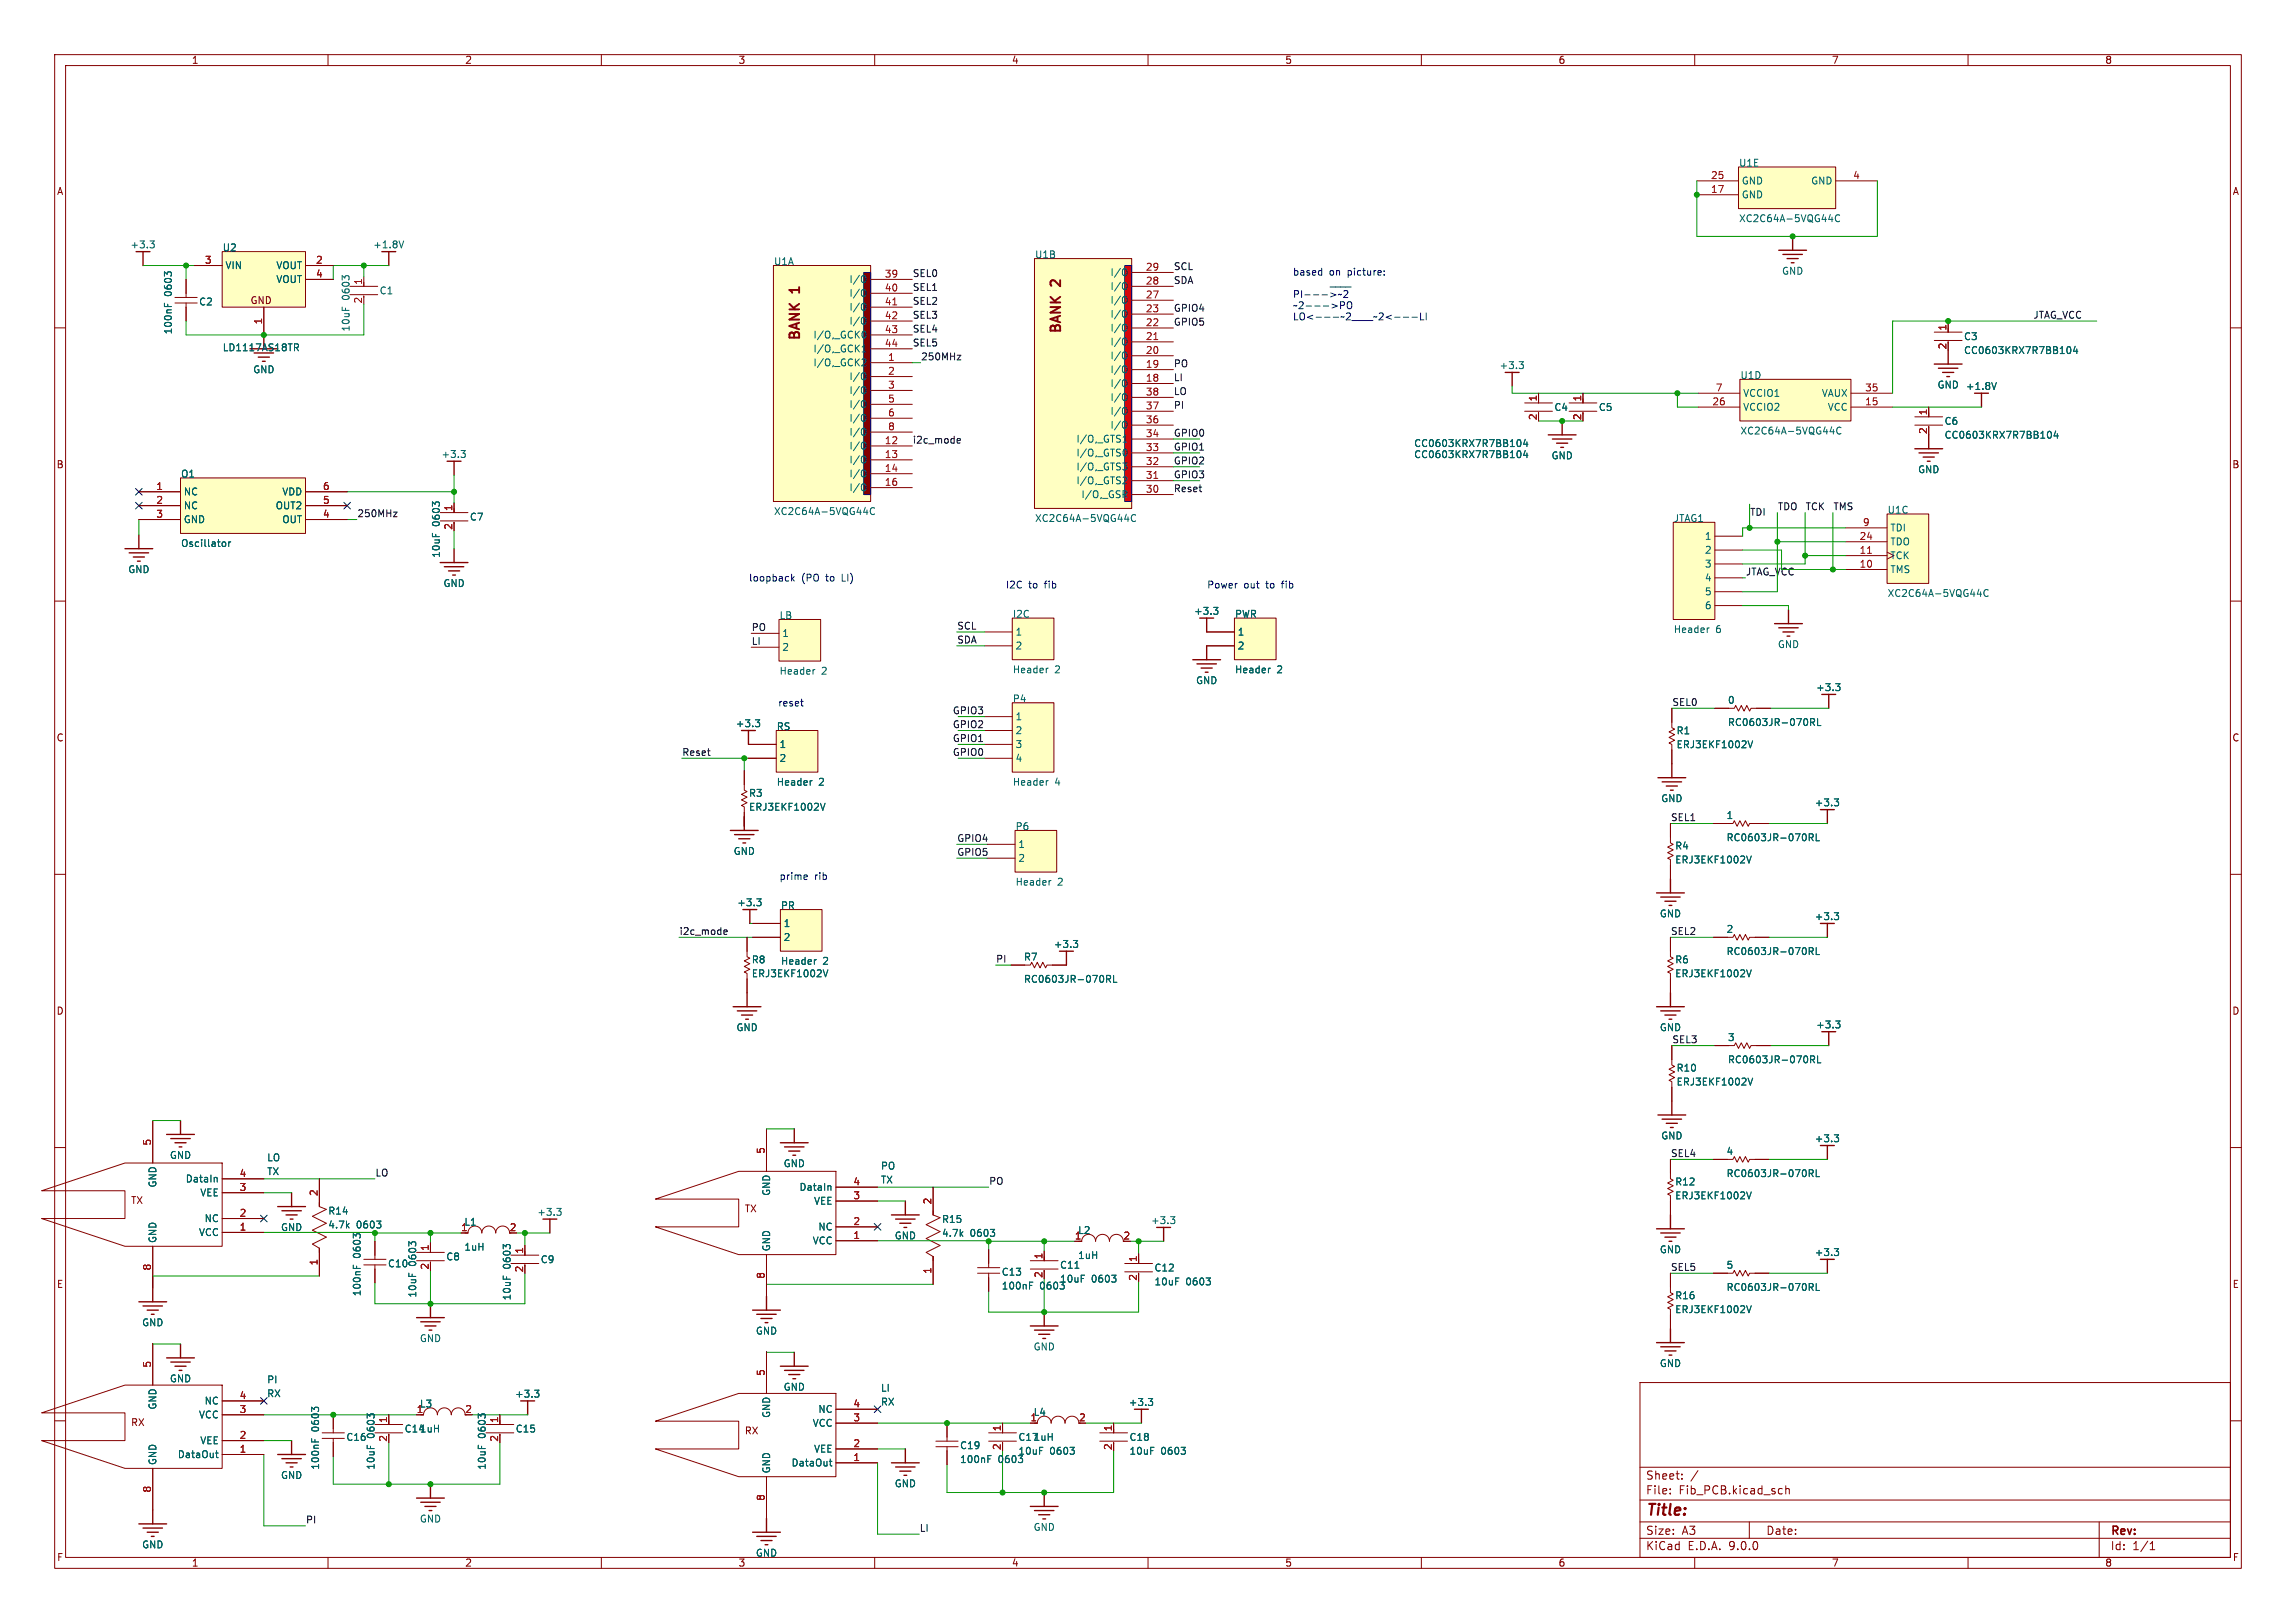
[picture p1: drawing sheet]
<svg xmlns="http://www.w3.org/2000/svg" width="420mm" height="297mm" viewBox="0 0 420 297" stroke-linecap="round" stroke-linejoin="round" font-family="sans-serif">
<defs><g id="words">
<text font-size="2.8" fill="#840000" x="301" y="277.9">Title:</text>
<g font-size="2.5" fill="#840000">
<text x="146.8" y="53.6" transform="rotate(-90 146.8 53.6)">1</text>
<text x="194.6" y="52.3" transform="rotate(-90 194.6 52.3)">2</text>
<text x="146.8" y="62.6" transform="rotate(-90 146.8 62.6)">BANK</text>
<text x="194.6" y="61.3" transform="rotate(-90 194.6 61.3)">BANK</text>
</g>
<g font-size="2.1" fill="#840000">
<text x="301" y="273.7">File:</text>
<text x="301" y="271">Sheet:</text>
<text x="307.1" y="273.7">Fib_PCB.kicad_sch</text>
<text x="301" y="281.1">Size:</text>
<text x="307.6" y="281.1">A3</text>
<text x="323" y="281.1">Date:</text>
<text x="386" y="281.3">Rev:</text>
<text x="301" y="283.9">KiCad</text>
<text x="308.7" y="283.9">E.D.A.</text>
<text x="316.3" y="283.9">9.0.0</text>
<text x="386" y="283.9">Id:</text>
<text x="390.1" y="283.9">1/1</text>
</g>
<g font-size="1.8" fill="#840000">
<text x="35" y="11.9">1</text>
<text x="85" y="11.9">2</text>
<text x="135" y="11.9">3</text>
<text x="185" y="11.9">4</text>
<text x="235" y="11.9">5</text>
<text x="285" y="11.9">6</text>
<text x="335" y="11.9">7</text>
<text x="385" y="11.9">8</text>
<text x="10.3" y="35.9">A</text>
<text x="408.3" y="35.9">A</text>
<text x="45.7" y="55.8">GND</text>
<text x="10.3" y="85.9">B</text>
<text x="408.2" y="85.9">B</text>
<text x="10.3" y="135.9">C</text>
<text x="408.2" y="135.9">C</text>
<text x="10.3" y="185.9">D</text>
<text x="408.2" y="185.9">D</text>
<text x="23.9" y="220.6">TX</text>
<text x="136.1" y="222.2">TX</text>
<text x="10.3" y="235.9">E</text>
<text x="408.3" y="235.9">E</text>
<text x="23.9" y="261.3">RX</text>
<text x="136.1" y="262.8">RX</text>
<text x="10.3" y="285.9">F</text>
<text x="35" y="286.9">1</text>
<text x="85" y="286.9">2</text>
<text x="135" y="286.9">3</text>
<text x="185" y="286.9">4</text>
<text x="235" y="286.9">5</text>
<text x="285" y="286.9">6</text>
<text x="335" y="286.9">7</text>
<text x="385" y="286.9">8</text>
<text x="408.3" y="285.9">F</text>
</g>
<g font-size="1.8" fill="#a90000">
<text x="312.9" y="32.8">25</text>
<text x="312.9" y="35.4">17</text>
<text x="338.9" y="32.8">4</text>
<text x="37.4" y="48.3">3</text>
<text x="57.7" y="48.3">2</text>
<text x="57.7" y="50.9">4</text>
<text x="66.3" y="52.2" transform="rotate(-90 66.3 52.2)">1</text>
<text x="161.8" y="50.9">39</text>
<text x="161.8" y="53.4">40</text>
<text x="209.5" y="49.6">29</text>
<text x="209.5" y="52.1">28</text>
<text x="48" y="59.5" transform="rotate(-90 48 59.5)">1</text>
<text x="66.3" y="55.6" transform="rotate(-90 66.3 55.6)">2</text>
<text x="161.8" y="56">41</text>
<text x="161.8" y="58.5">42</text>
<text x="209.5" y="54.7">27</text>
<text x="209.5" y="57.2">23</text>
<text x="209.5" y="59.8">22</text>
<text x="161.8" y="61">43</text>
<text x="161.8" y="63.6">44</text>
<text x="209.5" y="62.3">21</text>
<text x="209.5" y="64.8">20</text>
<text x="356.1" y="64" transform="rotate(-90 356.1 64)">2</text>
<text x="356.1" y="60.6" transform="rotate(-90 356.1 60.6)">1</text>
<text x="162.4" y="66.1">1</text>
<text x="162.4" y="68.7">2</text>
<text x="162.4" y="71.2">3</text>
<text x="209.5" y="67.4">19</text>
<text x="209.5" y="69.9">18</text>
<text x="313.7" y="71.7">7</text>
<text x="341.1" y="71.7">35</text>
<text x="162.4" y="73.7">5</text>
<text x="162.4" y="76.3">6</text>
<text x="209.5" y="72.5">38</text>
<text x="209.5" y="75">37</text>
<text x="209.5" y="77.5">36</text>
<text x="281.2" y="77" transform="rotate(-90 281.2 77)">2</text>
<text x="281.2" y="73.6" transform="rotate(-90 281.2 73.6)">1</text>
<text x="289.3" y="77" transform="rotate(-90 289.3 77)">2</text>
<text x="289.3" y="73.6" transform="rotate(-90 289.3 73.6)">1</text>
<text x="313.1" y="74.2">26</text>
<text x="341.1" y="74.2">15</text>
<text x="352.6" y="76.1" transform="rotate(-90 352.6 76.1)">1</text>
<text x="161.8" y="81.4">12</text>
<text x="161.8" y="83.9">13</text>
<text x="162.4" y="78.8">8</text>
<text x="209.5" y="80.1">34</text>
<text x="209.5" y="82.6">33</text>
<text x="352.6" y="79.5" transform="rotate(-90 352.6 79.5)">2</text>
<text x="28.5" y="89.7">1</text>
<text x="59" y="89.7">6</text>
<text x="161.8" y="86.4">14</text>
<text x="161.8" y="89">16</text>
<text x="209.5" y="85.2">32</text>
<text x="209.5" y="87.7">31</text>
<text x="28.5" y="92.3">2</text>
<text x="28.5" y="94.8">3</text>
<text x="59" y="92.3">5</text>
<text x="59" y="94.8">4</text>
<text x="82.8" y="93.6" transform="rotate(-90 82.8 93.6)">1</text>
<text x="209.5" y="90.2">30</text>
<text x="82.8" y="97" transform="rotate(-90 82.8 97)">2</text>
<text x="340.1" y="98.9">24</text>
<text x="340.1" y="101.4">11</text>
<text x="340.7" y="96.3">9</text>
<text x="340.1" y="104">10</text>
<text x="27.7" y="209.7" transform="rotate(-90 27.7 209.7)">5</text>
<text x="43.7" y="215.5">4</text>
<text x="140" y="211.2" transform="rotate(-90 140 211.2)">5</text>
<text x="43.7" y="218">3</text>
<text x="58.2" y="219" transform="rotate(-90 58.2 219)">2</text>
<text x="156" y="217">4</text>
<text x="156" y="219.5">3</text>
<text x="170.4" y="220.5" transform="rotate(-90 170.4 220.5)">2</text>
<text x="43.7" y="222.7">2</text>
<text x="43.7" y="225.3">1</text>
<text x="84.3" y="225.4">1</text>
<text x="93.1" y="225.4">2</text>
<text x="156" y="224.3">2</text>
<text x="156" y="226.8">1</text>
<text x="196.5" y="226.9">1</text>
<text x="205.4" y="226.9">2</text>
<text x="27.7" y="232.6" transform="rotate(-90 27.7 232.6)">8</text>
<text x="58.2" y="231.7" transform="rotate(-90 58.2 231.7)">1</text>
<text x="78.5" y="232.4" transform="rotate(-90 78.5 232.4)">2</text>
<text x="78.5" y="229" transform="rotate(-90 78.5 229)">1</text>
<text x="95.8" y="232.9" transform="rotate(-90 95.8 232.9)">2</text>
<text x="95.8" y="229.5" transform="rotate(-90 95.8 229.5)">1</text>
<text x="170.4" y="233.2" transform="rotate(-90 170.4 233.2)">1</text>
<text x="190.8" y="234" transform="rotate(-90 190.8 234)">2</text>
<text x="190.8" y="230.5" transform="rotate(-90 190.8 230.5)">1</text>
<text x="208" y="231" transform="rotate(-90 208 231)">1</text>
<text x="140" y="234.1" transform="rotate(-90 140 234.1)">8</text>
<text x="208" y="234.5" transform="rotate(-90 208 234.5)">2</text>
<text x="27.7" y="250.4" transform="rotate(-90 27.7 250.4)">5</text>
<text x="140" y="251.9" transform="rotate(-90 140 251.9)">5</text>
<text x="43.7" y="256.1">4</text>
<text x="156" y="257.6">4</text>
<text x="43.7" y="258.6">3</text>
<text x="43.7" y="263.4">2</text>
<text x="70.9" y="263.9" transform="rotate(-90 70.9 263.9)">2</text>
<text x="70.9" y="260.5" transform="rotate(-90 70.9 260.5)">1</text>
<text x="76.1" y="258.6">1</text>
<text x="85" y="258.6">2</text>
<text x="91.2" y="263.9" transform="rotate(-90 91.2 263.9)">2</text>
<text x="91.2" y="260.5" transform="rotate(-90 91.2 260.5)">1</text>
<text x="156" y="260.2">3</text>
<text x="183.1" y="262" transform="rotate(-90 183.1 262)">1</text>
<text x="188.4" y="260.2">1</text>
<text x="197.3" y="260.2">2</text>
<text x="203.5" y="262" transform="rotate(-90 203.5 262)">1</text>
<text x="43.7" y="265.9">1</text>
<text x="156" y="264.9">2</text>
<text x="156" y="267.4">1</text>
<text x="183.1" y="265.5" transform="rotate(-90 183.1 265.5)">2</text>
<text x="203.5" y="265.5" transform="rotate(-90 203.5 265.5)">2</text>
<text x="27.7" y="273.2" transform="rotate(-90 27.7 273.2)">8</text>
<text x="140" y="274.7" transform="rotate(-90 140 274.7)">8</text>
</g>
<g font-size="1.8" fill="#006464">
<text x="318" y="30.7">U1E</text>
<text x="318.5" y="34">GND</text>
<text x="331.2" y="34">GND</text>
<text x="318" y="40.9">XC2C64A-5VQG44C</text>
<text x="318.5" y="36.5">GND</text>
<text x="23.8" y="45.6">+3.3</text>
<text x="40.6" y="46.2">U2</text>
<text x="68.2" y="45.6">+1.8V</text>
<text x="189.2" y="47.5">U1B</text>
<text x="41.1" y="49.5">VIN</text>
<text x="50.5" y="49.5">VOUT</text>
<text x="50.5" y="52">VOUT</text>
<text x="141.5" y="48.7">U1A</text>
<text x="155.3" y="52">I/O</text>
<text x="203" y="50.7">I/O</text>
<text x="203" y="53.3">I/O</text>
<text x="325.9" y="50.5">GND</text>
<text x="31.6" y="54.2" transform="rotate(-90 31.6 54.2)">0603</text>
<text x="36.3" y="56.1">C2</text>
<text x="64.1" y="54.9" transform="rotate(-90 64.1 54.9)">0603</text>
<text x="69.4" y="54.1">C1</text>
<text x="155.3" y="54.5">I/O</text>
<text x="155.3" y="57.1">I/O</text>
<text x="155.3" y="59.6">I/O</text>
<text x="203" y="55.8">I/O</text>
<text x="203" y="58.3">I/O</text>
<text x="31.6" y="61.3" transform="rotate(-90 31.6 61.3)">100nF</text>
<text x="40.6" y="64.5">LD1117AS18TR</text>
<text x="64.1" y="60.8" transform="rotate(-90 64.1 60.8)">10uF</text>
<text x="148.7" y="62.2">I/O,_GCK0</text>
<text x="148.7" y="64.7">I/O,_GCK1</text>
<text x="203" y="60.9">I/O</text>
<text x="203" y="63.4">I/O</text>
<text x="203" y="66">I/O</text>
<text x="359.2" y="62.4">C3</text>
<text x="359.2" y="65">CC0603KRX7R7BB104</text>
<text x="46.2" y="68.5">GND</text>
<text x="148.7" y="67.2">I/O,_GCK2</text>
<text x="155.3" y="69.8">I/O</text>
<text x="203" y="68.5">I/O</text>
<text x="203" y="71">I/O</text>
<text x="274.2" y="67.7">+3.3</text>
<text x="318.3" y="69.6">U1D</text>
<text x="354.3" y="71.3">GND</text>
<text x="359.5" y="71.6">+1.8V</text>
<text x="155.3" y="72.3">I/O</text>
<text x="155.3" y="74.9">I/O</text>
<text x="155.3" y="77.4">I/O</text>
<text x="203" y="73.6">I/O</text>
<text x="203" y="76.1">I/O</text>
<text x="284.2" y="75.4">C4</text>
<text x="292.4" y="75.4">C5</text>
<text x="318.8" y="72.8">VCCIO1</text>
<text x="318.8" y="75.4">VCCIO2</text>
<text x="333.2" y="72.8">VAUX</text>
<text x="334.2" y="75.4">VCC</text>
<text x="355.6" y="77.9">C6</text>
<text x="80.7" y="84">+3.3</text>
<text x="155.3" y="79.9">I/O</text>
<text x="155.3" y="82.5">I/O</text>
<text x="196.8" y="81.2">I/O,_GTS1</text>
<text x="196.8" y="83.7">I/O,_GTS0</text>
<text x="203" y="78.7">I/O</text>
<text x="258.6" y="82">CC0603KRX7R7BB104</text>
<text x="318.3" y="79.7">XC2C64A-5VQG44C</text>
<text x="355.6" y="80.5">CC0603KRX7R7BB104</text>
<text x="33" y="87.6">O1</text>
<text x="155.3" y="85">I/O</text>
<text x="155.3" y="87.6">I/O</text>
<text x="196.8" y="86.3">I/O,_GTS3</text>
<text x="196.8" y="88.8">I/O,_GTS2</text>
<text x="258.6" y="84">CC0603KRX7R7BB104</text>
<text x="283.7" y="84.3">GND</text>
<text x="350.8" y="86.8">GND</text>
<text x="33.5" y="90.9">NC</text>
<text x="33.5" y="93.4">NC</text>
<text x="33.5" y="95.9">GND</text>
<text x="50.3" y="93.4">OUT2</text>
<text x="51.5" y="90.9">VDD</text>
<text x="51.5" y="95.9">OUT</text>
<text x="85.9" y="95.5">C7</text>
<text x="141.5" y="94.4">XC2C64A-5VQG44C</text>
<text x="155.3" y="90.1">I/O</text>
<text x="189.2" y="95.7">XC2C64A-5VQG44C</text>
<text x="197.7" y="91.4">I/O,_GSR</text>
<text x="306.1" y="95.7">JTAG1</text>
<text x="345.2" y="94.2">U1C</text>
<text x="33" y="100.3">Oscillator</text>
<text x="80.7" y="96.3" transform="rotate(-90 80.7 96.3)">0603</text>
<text x="311.8" y="99">1</text>
<text x="311.8" y="101.5">2</text>
<text x="345.7" y="97.5">TDI</text>
<text x="345.7" y="100">TDO</text>
<text x="23.4" y="105.1">GND</text>
<text x="80.7" y="102.2" transform="rotate(-90 80.7 102.2)">10uF</text>
<text x="81" y="107.6">GND</text>
<text x="311.8" y="104.1">3</text>
<text x="311.8" y="106.6">4</text>
<text x="345.7" y="102.5">TCK</text>
<text x="345.7" y="105.1">TMS</text>
<text x="142.5" y="113.5">LB</text>
<text x="185.2" y="113.2">I2C</text>
<text x="218.3" y="112.7">+3.3</text>
<text x="225.8" y="113.2">PWR</text>
<text x="311.8" y="109.1">5</text>
<text x="311.8" y="111.7">6</text>
<text x="345.2" y="109.4">XC2C64A-5VQG44C</text>
<text x="143" y="116.8">1</text>
<text x="143" y="119.3">2</text>
<text x="185.7" y="116.5">1</text>
<text x="185.7" y="119">2</text>
<text x="226.3" y="116.5">1</text>
<text x="226.3" y="119">2</text>
<text x="306.1" y="116">Header</text>
<text x="313.8" y="116">6</text>
<text x="325.1" y="118.8">GND</text>
<text x="142.5" y="123.7">Header</text>
<text x="150.3" y="123.7">2</text>
<text x="185.2" y="123.4">Header</text>
<text x="192.9" y="123.4">2</text>
<text x="218.7" y="125.4">GND</text>
<text x="225.8" y="123.4">Header</text>
<text x="233.6" y="123.4">2</text>
<text x="185.2" y="128.7">P4</text>
<text x="316" y="129">0</text>
<text x="332.1" y="126.7">+3.3</text>
<text x="134.5" y="133.3">+3.3</text>
<text x="142" y="133.8">RS</text>
<text x="142.5" y="137.1">1</text>
<text x="185.7" y="132">1</text>
<text x="185.7" y="134.5">2</text>
<text x="185.7" y="137.1">3</text>
<text x="306.6" y="134.6">R1</text>
<text x="306.6" y="137.1">ERJ3EKF1002V</text>
<text x="316" y="133.1">RC0603JR-070RL</text>
<text x="142" y="144">Header</text>
<text x="142.5" y="139.6">2</text>
<text x="149.8" y="144">2</text>
<text x="185.2" y="144">Header</text>
<text x="185.7" y="139.6">4</text>
<text x="192.9" y="144">4</text>
<text x="136.9" y="146">R3</text>
<text x="136.9" y="148.6">ERJ3EKF1002V</text>
<text x="303.8" y="147">GND</text>
<text x="331.9" y="147.8">+3.3</text>
<text x="185.7" y="152.1">P6</text>
<text x="186.2" y="155.4">1</text>
<text x="306.3" y="155.7">R4</text>
<text x="315.7" y="150.1">1</text>
<text x="315.7" y="154.1">RC0603JR-070RL</text>
<text x="134.1" y="156.6">GND</text>
<text x="186.2" y="157.9">2</text>
<text x="306.3" y="158.2">ERJ3EKF1002V</text>
<text x="134.8" y="166">+3.3</text>
<text x="142.8" y="166.6">PR</text>
<text x="185.7" y="162.3">Header</text>
<text x="193.4" y="162.3">2</text>
<text x="143.3" y="169.8">1</text>
<text x="143.3" y="172.4">2</text>
<text x="192.7" y="173.7">+3.3</text>
<text x="303.5" y="168.1">GND</text>
<text x="315.7" y="170.9">2</text>
<text x="331.9" y="168.6">+3.3</text>
<text x="137.4" y="176.5">R8</text>
<text x="137.4" y="179">ERJ3EKF1002V</text>
<text x="142.8" y="176.7">Header</text>
<text x="150.5" y="176.7">2</text>
<text x="187.2" y="176">R7</text>
<text x="306.3" y="176.5">R6</text>
<text x="306.3" y="179">ERJ3EKF1002V</text>
<text x="315.7" y="175">RC0603JR-070RL</text>
<text x="187.2" y="180">RC0603JR-070RL</text>
<text x="134.6" y="188.9">GND</text>
<text x="303.5" y="188.9">GND</text>
<text x="316" y="190.7">3</text>
<text x="332.1" y="188.4">+3.3</text>
<text x="306.6" y="196.3">R10</text>
<text x="316" y="194.8">RC0603JR-070RL</text>
<text x="306.6" y="198.8">ERJ3EKF1002V</text>
<text x="303.8" y="208.7">GND</text>
<text x="331.9" y="209.2">+3.3</text>
<text x="31" y="212.3">GND</text>
<text x="48.8" y="215.3">TX</text>
<text x="48.8" y="212.7">LO</text>
<text x="143.3" y="213.8">GND</text>
<text x="161" y="214.2">PO</text>
<text x="315.7" y="211.5">4</text>
<text x="315.7" y="215.6">RC0603JR-070RL</text>
<text x="28.8" y="217.4" transform="rotate(-90 28.8 217.4)">GND</text>
<text x="33.9" y="216.6">DataIn</text>
<text x="36.5" y="219.1">VEE</text>
<text x="141.1" y="218.9" transform="rotate(-90 141.1 218.9)">GND</text>
<text x="146.1" y="218.1">DataIn</text>
<text x="148.8" y="220.6">VEE</text>
<text x="161" y="216.8">TX</text>
<text x="306.3" y="219.7">ERJ3EKF1002V</text>
<text x="306.3" y="217.1">R12</text>
<text x="28.8" y="227.6" transform="rotate(-90 28.8 227.6)">GND</text>
<text x="36.3" y="226.4">VCC</text>
<text x="37.3" y="223.8">NC</text>
<text x="51.3" y="225.5">GND</text>
<text x="60" y="225">4.7k</text>
<text x="60" y="222.5">R14</text>
<text x="65.2" y="225">0603</text>
<text x="84.8" y="224.5">L1</text>
<text x="98.2" y="222.7">+3.3</text>
<text x="148.6" y="227.9">VCC</text>
<text x="149.6" y="225.4">NC</text>
<text x="163.6" y="227">GND</text>
<text x="172.2" y="226.5">4.7k</text>
<text x="172.2" y="224">R15</text>
<text x="177.4" y="226.5">0603</text>
<text x="197.1" y="226">L2</text>
<text x="210.5" y="224.2">+3.3</text>
<text x="66.2" y="230.3" transform="rotate(-90 66.2 230.3)">0603</text>
<text x="70.9" y="232.1">C10</text>
<text x="76.3" y="231.7" transform="rotate(-90 76.3 231.7)">0603</text>
<text x="81.5" y="230.8">C8</text>
<text x="84.8" y="229.1">1uH</text>
<text x="93.6" y="232.2" transform="rotate(-90 93.6 232.2)">0603</text>
<text x="98.8" y="231.4">C9</text>
<text x="141.1" y="229.1" transform="rotate(-90 141.1 229.1)">GND</text>
<text x="183.1" y="233.6">C13</text>
<text x="193.8" y="232.4">C11</text>
<text x="197.1" y="230.6">1uH</text>
<text x="211.1" y="232.9">C12</text>
<text x="303.5" y="229.5">GND</text>
<text x="315.7" y="232.4">5</text>
<text x="331.9" y="230">+3.3</text>
<text x="66.2" y="237.3" transform="rotate(-90 66.2 237.3)">100nF</text>
<text x="76.3" y="237.6" transform="rotate(-90 76.3 237.6)">10uF</text>
<text x="93.6" y="238.1" transform="rotate(-90 93.6 238.1)">10uF</text>
<text x="183.1" y="236.2">100nF</text>
<text x="190.2" y="236.2">0603</text>
<text x="193.8" y="234.9">10uF</text>
<text x="199.6" y="234.9">0603</text>
<text x="211.1" y="235.4">10uF</text>
<text x="216.9" y="235.4">0603</text>
<text x="306.3" y="238">R16</text>
<text x="315.7" y="236.4">RC0603JR-070RL</text>
<text x="25.9" y="242.9">GND</text>
<text x="76.7" y="245.8">GND</text>
<text x="138.2" y="244.4">GND</text>
<text x="306.3" y="240.5">ERJ3EKF1002V</text>
<text x="189" y="247.3">GND</text>
<text x="303.5" y="250.4">GND</text>
<text x="31" y="253.2">GND</text>
<text x="37.3" y="257.2">NC</text>
<text x="48.8" y="255.9">RX</text>
<text x="48.8" y="253.4">PI</text>
<text x="76.7" y="257.8">L3</text>
<text x="94.1" y="256">+3.3</text>
<text x="143.3" y="254.7">GND</text>
<text x="161" y="254.9">LI</text>
<text x="161" y="257.4">RX</text>
<text x="206.4" y="257.5">+3.3</text>
<text x="28.8" y="258" transform="rotate(-90 28.8 258)">GND</text>
<text x="36.3" y="259.8">VCC</text>
<text x="58.6" y="262" transform="rotate(-90 58.6 262)">0603</text>
<text x="63.3" y="263.9">C16</text>
<text x="68.7" y="263.2" transform="rotate(-90 68.7 263.2)">0603</text>
<text x="73.9" y="262.3">C141uH</text>
<text x="89" y="263.2" transform="rotate(-90 89 263.2)">0603</text>
<text x="94.2" y="262.3">C15</text>
<text x="141.1" y="259.6" transform="rotate(-90 141.1 259.6)">GND</text>
<text x="148.6" y="261.3">VCC</text>
<text x="149.6" y="258.7">NC</text>
<text x="186.2" y="263.9">C171uH</text>
<text x="189" y="259.3">L4</text>
<text x="206.5" y="263.9">C18</text>
<text x="28.8" y="268.2" transform="rotate(-90 28.8 268.2)">GND</text>
<text x="32.4" y="267">DataOut</text>
<text x="36.5" y="264.5">VEE</text>
<text x="58.6" y="269.1" transform="rotate(-90 58.6 269.1)">100nF</text>
<text x="68.7" y="269.1" transform="rotate(-90 68.7 269.1)">10uF</text>
<text x="89" y="269.1" transform="rotate(-90 89 269.1)">10uF</text>
<text x="141.1" y="269.7" transform="rotate(-90 141.1 269.7)">GND</text>
<text x="144.7" y="268.6">DataOut</text>
<text x="148.8" y="266">VEE</text>
<text x="175.5" y="267.9">100nF</text>
<text x="175.5" y="265.4">C19</text>
<text x="182.6" y="267.9">0603</text>
<text x="186.2" y="266.4">10uF</text>
<text x="192" y="266.4">0603</text>
<text x="206.5" y="266.4">10uF</text>
<text x="212.3" y="266.4">0603</text>
<text x="51.3" y="270.8">GND</text>
<text x="163.6" y="272.4">GND</text>
<text x="76.7" y="278.8">GND</text>
<text x="189" y="280.3">GND</text>
<text x="25.9" y="283.5">GND</text>
<text x="138.2" y="285.1">GND</text>
</g>
<g font-size="1.8" fill="#0f0f0f">
<text x="166.9" y="53.3">SEL1</text>
<text x="166.9" y="50.8">SEL0</text>
<text x="214.6" y="49.5">SCL</text>
<text x="214.6" y="52.1">SDA</text>
<text x="166.9" y="58.4">SEL3</text>
<text x="166.9" y="55.9">SEL2</text>
<text x="214.6" y="59.7">GPIO5</text>
<text x="214.6" y="57.1">GPIO4</text>
<text x="371.9" y="58.4">JTAG_VCC</text>
<text x="166.9" y="63.5">SEL5</text>
<text x="166.9" y="60.9">SEL4</text>
<text x="168.4" y="66">250MHz</text>
<text x="214.6" y="67.3">PO</text>
<text x="214.6" y="69.8">LI</text>
<text x="214.6" y="74.9">PI</text>
<text x="214.6" y="72.4">LO</text>
<text x="166.9" y="81.3">i2c_mode</text>
<text x="214.6" y="82.5">GPIO1</text>
<text x="214.6" y="80">GPIO0</text>
<text x="214.6" y="87.6">GPIO3</text>
<text x="214.6" y="85.1">GPIO2</text>
<text x="65.3" y="94.7">250MHz</text>
<text x="214.6" y="90.2">Reset</text>
<text x="320" y="94.5">TDI</text>
<text x="325.1" y="93.5">TDO</text>
<text x="330.2" y="93.5">TCK</text>
<text x="335.3" y="93.5">TMS</text>
<text x="137.4" y="115.6">PO</text>
<text x="137.4" y="118.1">LI</text>
<text x="175" y="117.8">SDA</text>
<text x="175" y="115.3">SCL</text>
<text x="174.2" y="130.8">GPIO3</text>
<text x="305.8" y="129.3">SEL0</text>
<text x="174.2" y="133.3">GPIO2</text>
<text x="174.2" y="135.9">GPIO1</text>
<text x="124.7" y="138.4">Reset</text>
<text x="174.2" y="138.4">GPIO0</text>
<text x="175" y="154.2">GPIO4</text>
<text x="305.6" y="150.3">SEL1</text>
<text x="175" y="156.7">GPIO5</text>
<text x="124.2" y="171.2">i2c_mode</text>
<text x="305.6" y="171.2">SEL2</text>
<text x="182.1" y="176.3">PI</text>
<text x="305.8" y="191">SEL3</text>
<text x="68.6" y="215.4">LO</text>
<text x="305.6" y="211.8">SEL4</text>
<text x="180.8" y="216.9">PO</text>
<text x="305.6" y="232.6">SEL5</text>
<text x="55.9" y="278.9">PI</text>
<text x="168.1" y="280.4">LI</text>
</g>
<g font-size="1.8" fill="#0000c2">
<text x="236.4" y="50.8">based</text>
<text x="243.1" y="50.8">on</text>
<text x="244.6" y="52.8">____</text>
<text x="246.6" y="50.8">picture:</text>
<text x="236.4" y="54.9">PI---&gt;~2</text>
<text x="236.4" y="56.9">~2---&gt;PO</text>
<text x="236.4" y="58.9">LO&lt;---~2____~2&lt;---LI</text>
<text x="136.9" y="106.5">loopback</text>
<text x="146.6" y="106.5">(PO</text>
<text x="151.2" y="106.5">to</text>
<text x="154.3" y="106.5">LI)</text>
<text x="183.9" y="107.8">I2C</text>
<text x="188.2" y="107.8">to</text>
<text x="191.2" y="107.8">fib</text>
<text x="220.7" y="107.8">Power</text>
<text x="227.5" y="107.8">out</text>
<text x="231.7" y="107.8">to</text>
<text x="234.8" y="107.8">fib</text>
<text x="142.2" y="129.4">reset</text>
<text x="142.5" y="161.1">prime</text>
<text x="149" y="161.1">rib</text>
</g>
<text font-size="1.8" fill="#009600" x="319.3" y="105.4">JTAG_VCC</text>
</g></defs>
<g fill="none" stroke="#840000" stroke-width=".18">
<path d="M10 10h400v277h-400zM12 12h396v273h-396zM60 10v2M110 10v2M160 10v2M210 10v2M260 10v2M310 10v2M360 10v2M10 60h2M408 60h2M10 110h2"/>
<path d="M408 110h2M10 160h2M408 160h2M10 210h2M408 210h2M300 253h108v32h-108zM10 260h2M300 278.5h108M300 274.5h108M300 268.5h108M305.5 273.2v.2M305.5 272.5v.1"/>
<path d="M307.7 270.5v.2M307.7 269.8v.1M310.6 269.1l-1.3 1.9M320 278.5v3M325.9 272.4l.1 .1M326 273.3l-.1 .1M326.7 271.9v1.5M326.7 272.5l.2-.1 .3 .1 .1 .9M384 278.5v6.5M408 260h2M60 285v2M110 285v2"/>
<path d="M160 285v2M210 285v2M260 285v2M300 281.5h108M310 285v2M360 285v2M393.3 283.6h.9M393.3 282.5l.4-.4v1.5"/>
</g>
<path d="M235.5 48.1h25.9v11.9h-25.9z" fill="#fff"/>
<path d="M26.2 46.1v2.5M334.5 188.8v2.5" fill="none" stroke="#840000" stroke-width=".25"/>
<path d="M27.4 44.1h.8l-.4 .5 .4 .1v.4l-.2 .3h-.4M30.1 55.5v.6M30.6 50.2l-.5-.5v.8M30.7 55.7v.4M30.7 49.8h.5M335.8 186.8h.8l-.4 .5 .3 .1 .1 .5-.3 .2h-.3M195.7 264.9h.8l-.4 .4M196.5 265.5v.5" fill="none" stroke="#006464" stroke-width=".18"/>
<path d="M32 54.4h4.1M32 55.4h4.1M34 51.1v3.3M34 55.4v3.4M180.8 262.2h5.1M180.8 263.7h5.1M183.4 260.4v1.8" fill="none" stroke="#840000" stroke-width=".18"/>
<path d="M306.1 95.6h7.6v17.8h-7.6z" fill="#ffffc2"/>
<path d="M306.1 95.6h7.6v17.8h-7.6z" fill="none" stroke="#800000" stroke-width=".18"/>
<path d="M313.7 98.1h5.1M313.7 100.7h5.1M313.7 103.2h5.1M313.7 105.7h5.1M313.7 108.3h5.1M313.7 110.8h5.1" fill="none" stroke="#840000" stroke-width=".18"/>
<path d="M312.7 114.9l-.3 .1" fill="none" stroke="#006464" stroke-width=".18"/>
<path d="M40.6 46.1h15.3v10.1h-15.3z" fill="#ffffc2"/>
<path d="M40.6 46.1h15.3v10.1h-15.3z" fill="none" stroke="#800000" stroke-width=".18"/>
<path d="M35.6 48.6h5M48.3 56.2v5.1M55.9 48.6h5.1M55.9 51.1h5.1" fill="none" stroke="#840000" stroke-width=".18"/>
<path d="M53.9 62.9h.5l.2 .3-.1 .3-.6 .1M54.2 63.6l.4 .6M84.3 82.4h.8l-.4 .5 .4 .1v.5l-.2 .2h-.4" fill="none" stroke="#006464" stroke-width=".18"/>
<path d="M25.4 97.9v2.5M83.1 84.4v2.5M22.9 100.4h5M23.6 101.2h3.6M24.4 101.9h2M25.1 102.7h.6M324.6 114.1h5.1M325.4 114.9h3.5M326.1 115.6h2.1M326.9 116.4h.5M327.2 111.6v2.5" fill="none" stroke="#840000" stroke-width=".25"/>
<path d="M33 87.5h22.9v10.1h-22.9z" fill="#ffffc2"/>
<path d="M33 87.5h22.9v10.1h-22.9z" fill="none" stroke="#800000" stroke-width=".18"/>
<path d="M64 52.4h5.1M64 53.9h5.1M66.5 50.6v1.8M350.3 76.3h5M350.3 77.8h5M352.8 74.5v1.8M25.4 90h7.6M25.4 92.5h7.6M25.4 95.1h7.6M55.9 90h7.6M55.9 92.5h7.6M55.9 95.1h7.6" fill="none" stroke="#840000" stroke-width=".18"/>
<path d="M63.1 50.9l-.5-.4v.7M63.2 50.5h.5M73.8 44.1l-.4 1.3M365.2 70l-.4 1.3M374.8 78.9a.68 .68 0 0 1 .5 .7 .68 .68 0 0 1-.5 .6M376 78.9l-.3 .9h.8M376.3 79.3v.9M40.9 99.2h.3l.1 .2-.1 .5-.3 .1M41.8 99.2v.8M42.2 99.2l-.4 .2" fill="none" stroke="#006464" stroke-width=".18"/>
<g fill="none" stroke="#840000" stroke-width=".25">
<path d="M71.1 46.1v2.5M45.7 63.8h5.1M46.5 64.6h3.5M47.2 65.4h2.1M48 66.1h.5M48.3 61.3v2.5M352.8 79.6v2.5M353.8 66.6h5.1M354.6 67.4h3.5M355.3 68.1h2.1M356.1 68.9h.5M356.4 64.1v2.5"/>
<path d="M362.5 72v2.5M350.3 82.1h5M351 82.9h3.6M351.8 83.6h2M352.6 84.4h.5"/>
</g>
<path d="M318.3 69.4h20.3v7.6h-20.3z" fill="#ffffc2"/>
<path d="M318.3 69.4h20.3v7.6h-20.3z" fill="none" stroke="#800000" stroke-width=".18"/>
<path d="M310.6 72h7.7M310.6 74.5h7.7M338.6 72h7.6M338.6 74.5h7.6M80.5 93.8h5.1M80.5 95.3h5.1M83.1 92v1.8" fill="none" stroke="#840000" stroke-width=".18"/>
<path d="M334.8 79h.7M336.8 78.3a.6 .6 0 0 0-.9 .4 .6 .6 0 0 0 .6 .7l.3-.1M79.6 92.3l-.5-.4v.7M79.7 91.9h.6" fill="none" stroke="#006464" stroke-width=".18"/>
<path d="M80.5 102.9h5.1M81.3 103.7h3.5M82 104.5h2.1M82.8 105.2h.5M83.1 100.4v2.5M53.3 218.3v2.5M50.8 220.8h5.1M51.6 221.6h3.5M52.3 222.3h2.1M53.1 223.1h.5" fill="none" stroke="#840000" stroke-width=".25"/>
<path d="M318 30.6h17.8v7.6h-17.8z" fill="#ffffc2"/>
<path d="M318 30.6h17.8v7.6h-17.8z" fill="none" stroke="#800000" stroke-width=".18"/>
<path d="M310.4 33.1h7.6M310.4 35.6h7.6M335.8 33.1h7.6M356.4 59v1.8M353.8 60.8h5.1M353.8 62.3h5.1M58.4 215.7v5.1l1.3 .5-2.6 1.3 2.6 1.3-2.6 1.2 2.6 1.3-2.6 1.3 1.3 .7v5.1M61 258.9v3.3M58.9 262.2h4.1M58.9 263.2h4.1M61 263.2v3.3" fill="none" stroke="#840000" stroke-width=".18"/>
<path d="M336.5 39.4a.6 .6 0 0 0-.8 .4 .6 .6 0 0 0 .6 .8l.2-.2M334.5 40.1h.8M378.4 63.4a.68 .68 0 0 1 .4 .7 .68 .68 0 0 1-.4 .6M379.6 63.4l-.3 .9h.8M379.9 63.9v.8M68.9 223.5h.8l-.5 .4M69.6 224.1v.5M57.5 257.9l-.5-.4v.8M57.6 257.6h.6M57 263.3v.6M57.6 263.4v.5" fill="none" stroke="#006464" stroke-width=".18"/>
<g fill="none" stroke="#840000" stroke-width=".25">
<path d="M30.5 207.6h5.1M31.2 208.4h3.6M32 209.1h2M32.8 209.9h.5M33 205.1v2.5M50.8 266.2h5.1M51.6 266.9h3.5M52.3 267.7h2.1M53.1 268.5h.5M53.3 263.6v2.6M76.2 274.1h5.1M77 274.9h3.5"/>
<path d="M77.7 275.7h2.1M78.5 276.4h.5M78.7 271.6v2.5"/>
</g>
<path d="M22.9 258.5h2.5v7.7h-2.5z" fill="#fff"/>
<g fill="none" stroke="#840000" stroke-width=".18">
<path d="M278.9 73.7h5.1M278.9 75.3h5.1M281.4 72v1.7M287 73.7h5.1M287 75.3h5.1M289.6 72v1.7M7.6 258.5l15.3-5h17.7v15.2h-17.7l-15.3-5.1h15.3v-5.1zM27.9 245.8v7.7M40.6 256.4h7.7M40.6 258.9h7.7M27.9 268.7v7.6M40.6 263.6h7.7"/>
<path d="M40.6 266.2h7.7"/>
</g>
<path d="M277.9 66.2h.8l-.5 .5 .4 .1 .1 .4-.3 .3h-.3M277.8 82.5a.68 .68 0 0 1 .4 .6 .68 .68 0 0 1-.4 .7M277.8 80.4a.68 .68 0 0 1 .4 .7 .68 .68 0 0 1-.4 .6M279 82.4l-.3 .9h.8M279 80.4l-.3 .9h.8M279.3 80.9v.8M279.3 82.9v.9M39.4 265.9h.5M39.6 265.5v1.1l.3 .1" fill="none" stroke="#006464" stroke-width=".18"/>
<g fill="none" stroke="#840000" stroke-width=".25">
<path d="M276.6 68.1v2.6M283.2 79.6h5.1M285.7 77v2.6M284 80.3h3.5M284.7 81.1h2.1M285.5 81.9h.5M30.5 248.5h5.1M31.2 249.3h3.6M32 250h2M32.8 250.8h.5M33 245.9v2.6M25.4 278.9h5.1"/>
<path d="M26.2 279.6h3.5M27.9 276.3v2.6M26.9 280.4h2.1M27.7 281.2h.5"/>
</g>
<path d="M22.9 217.9h2.5v5.1h-2.5z" fill="#fff"/>
<path d="M7.6 217.9l15.3-5.1h17.7v15.3h-17.7l-15.3-5.1h15.3v-5.1zM27.9 205.2v7.6M40.6 215.7h7.7M40.6 218.3h7.7M27.9 228.1v7.6M40.6 223h7.7M40.6 225.5h7.7" fill="none" stroke="#840000" stroke-width=".18"/>
<path d="M39.5 215.5l.2 .1v.7" fill="none" stroke="#006464" stroke-width=".18"/>
<path d="M325.4 45.8h5.1M326.1 46.6h3.6M326.9 47.3h2M327.7 48.1h.5M327.9 43.3v2.5M25.4 238.2h5.1M26.2 239h3.5M26.9 239.8h2.1M27.9 235.7v2.5M27.7 240.5h.5" fill="none" stroke="#840000" stroke-width=".25"/>
<path d="M141.5 48.6h17.8v43.2h-17.8z" fill="#ffffc2"/>
<path d="M158 49.9h1.3v40.6h-1.3z" fill="#800000"/>
<path d="M141.5 48.6h17.8v43.2h-17.8z" fill="none" stroke="#800000" stroke-width=".18"/>
<path d="M158 49.9h1.3v40.6h-1.3z" fill="none" stroke="#000080" stroke-width=".18"/>
<g fill="none" stroke="#840000" stroke-width=".18">
<path d="M159.3 51.1h7.6M159.3 53.7h7.6M159.3 56.2h7.6M159.3 58.8h7.6M159.3 61.3h7.6M159.3 63.8h7.6M159.3 66.4h7.6M159.3 68.9h7.6M159.3 71.5h7.6M159.3 74h7.6M159.3 76.5h7.6M159.3 79.1h7.6"/>
<path d="M159.3 81.6h7.6M159.3 84.2h7.6M159.3 86.7h7.6M159.3 89.2h7.6M313.4 171.5h3.6l.2-.5 .6 1 .5-1 .5 1 .5-1 .5 1 .2-.5h3.6M313.7 191.3h3.5l.3-.5 .5 1 .5-1 .5 1 .5-1 .5 1 .3-.5h3.5"/>
</g>
<g fill="none" stroke="#006464" stroke-width=".18">
<path d="M158.1 50.4l.1 .1a.81 .81 0 0 1-.1 1.2M158.1 53h.1a.81 .81 0 0 1-.1 1.2M158.1 55.5l.1 .1a.81 .81 0 0 1-.1 1.2M158.1 58.1h.1a.81 .81 0 0 1-.1 1.2M157.7 64.4h.7M157.7 63.5l.3-.4v1.3M157.9 60.7l.1-.1a.68 .68 0 0 1 .4 .6 .68 .68 0 0 1-.4 .7l-.1-.1M157.9 65.7h.4l.1 .3-.8 .9h.8M158.1 68.2l.1 .1a.81 .81 0 0 1-.1 1.2M158.1 70.8h.1a.81 .81 0 0 1-.1 1.2M158.1 73.3l.1 .1a.81 .81 0 0 1-.1 1.2M158.1 75.8l.1 .1a.81 .81 0 0 1-.1 1.2"/>
<path d="M158.1 78.4h.1a.81 .81 0 0 1-.1 1.2M158 93.7h.8M158.1 80.9l.1 .1a.81 .81 0 0 1-.1 1.2M158.1 83.5h.1a.81 .81 0 0 1-.1 1.2M158.1 86l.1 .1a.81 .81 0 0 1-.1 1.2M158.1 88.5l.1 .1a.81 .81 0 0 1-.1 1.2M160 93a.6 .6 0 0 0-.9 .4 .6 .6 0 0 0 .6 .8l.3-.2M331 174.1l.6-.1 .1-.2-.1-.3-.6-.1v1.3M331.3 174.1l.4 .6M332.2 173.4v1.3h.6M335.5 167h.8l-.4 .5 .4 .1v.5l-.2 .2h-.4M331.2 193.9l.6-.1 .1-.2v-.3l-.7-.1v1.3"/>
<path d="M331.5 193.9l.4 .6M332.5 193.2v1.3h.6"/>
</g>
<path d="M163.3 55.8h.7" fill="none" stroke="#a90000" stroke-width=".18"/>
<path d="M334.3 169v2.5M188.5 242.6h5M189.2 243.4h3.6M190 244.2h2M190.8 244.9h.5M191 240.1v2.5" fill="none" stroke="#840000" stroke-width=".25"/>
<path d="M142.5 113.4h7.6v7.6h-7.6z" fill="#ffffc2"/>
<path d="M142.5 113.4h7.6v7.6h-7.6z" fill="none" stroke="#800000" stroke-width=".18"/>
<path d="M137.4 115.9h5.1M137.4 118.4h5.1" fill="none" stroke="#840000" stroke-width=".18"/>
<path d="M149.1 122.5l-.3 .1" fill="none" stroke="#006464" stroke-width=".18"/>
<path d="M133.6 152h5.1M134.4 152.7h3.5M135.1 153.5h2.1M135.9 154.3h.5M136.1 149.4v2.6" fill="none" stroke="#840000" stroke-width=".25"/>
<path d="M189.2 47.3h17.8v45.7h-17.8z" fill="#ffffc2"/>
<path d="M205.7 48.6h1.3v43.2h-1.3z" fill="#f00"/>
<path d="M189.2 47.3h17.8v45.7h-17.8z" fill="none" stroke="#800000" stroke-width=".18"/>
<path d="M205.7 48.6h1.3v43.2h-1.3z" fill="none" stroke="#000080" stroke-width=".18"/>
<g fill="none" stroke="#840000" stroke-width=".18">
<path d="M207 49.9h7.6M207 52.4h7.6M207 54.9h7.6M207 57.5h7.6M207 60h7.6M207 62.6h7.6M207 65.1h7.6M207 67.6h7.6M207 70.2h7.6M207 72.7h7.6M207 75.3h7.6M207 77.8h7.6"/>
<path d="M207 80.3h7.6M207 82.9h7.6M207 85.4h7.6M207 88h7.6M207 90.5h7.6M305.6 212.2v3.5l.5 .3-1 .5 1 .5-1 .5 1 .5-1 .5 .5 .3v3.5M313.4 212.2h3.6l.2-.5 .6 1 .5-1 .5 1 .5-1 .5 1 .2-.5h3.6"/>
</g>
<g fill="none" stroke="#006464" stroke-width=".18">
<path d="M205.9 49.2h.1a.81 .81 0 0 1-.1 1.2M205.9 51.7l.1 .1a.81 .81 0 0 1-.1 1.2M205.9 54.2l.1 .1a.81 .81 0 0 1-.1 1.2M205.9 56.8l.1 .1a.81 .81 0 0 1-.1 1.2M205.9 59.3l.1 .1a.81 .81 0 0 1-.1 1.2M205.9 61.9h.1a.81 .81 0 0 1-.1 1.2M205.9 64.4l.1 .1a.81 .81 0 0 1-.1 1.2M205.9 66.9l.1 .1a.81 .81 0 0 1-.1 1.2M205.9 69.5l.1 .1a.81 .81 0 0 1-.1 1.2M205.9 72l.1 .1a.81 .81 0 0 1-.1 1.2M205.9 74.6h.1a.81 .81 0 0 1-.1 1.2M205.9 77.1l.1 .1a.81 .81 0 0 1-.1 1.2"/>
<path d="M205.4 84.7h.8l-.5 .5 .4 .1 .1 .5-.3 .2h-.3M205.4 80.9h.8M205.4 80l.4-.4v1.3M205.6 87.3h.4l.2 .3-.8 .9h.8M205.7 95h.8M205.7 82.2a.68 .68 0 0 1 .5 .6 .68 .68 0 0 1-.5 .7M205.7 90.5l.5 .6M205.9 89.8l.3 .3-.1 .3-.2 .1M207.7 94.3a.6 .6 0 0 0-.8 .4 .6 .6 0 0 0 .6 .7l.2-.1M138.2 131.7h.8l-.5 .5 .4 .1 .1 .4-.3 .3h-.3M138.4 164.5h.8l-.4 .5 .4 .1v.4l-.2 .3h-.4M319.5 218.1l.4 1.3 .4-1.3"/>
<path d="M331 214.7h.6l.1-.2-.1-.3-.6-.1v1.2M331.3 214.7l.4 .6M332.2 214.1v1.2h.6M335.5 207.7h.8l-.4 .4 .4 .2v.4l-.2 .2h-.4"/>
</g>
<path d="M211.1 62.1h.7M211.1 87.5h.7" fill="none" stroke="#a90000" stroke-width=".18"/>
<path d="M136.9 133.7v2.5M137.2 166.4v2.6M303.3 204h5.1M304 204.8h3.6M304.8 205.6h2M305.6 206.3h.5M305.8 201.5v2.5M334.3 209.6v2.6" fill="none" stroke="#840000" stroke-width=".25"/>
<path d="M142 133.7h7.6v7.6h-7.6z" fill="#ffffc2"/>
<path d="M142 133.7h7.6v7.6h-7.6z" fill="none" stroke="#800000" stroke-width=".18"/>
<path d="M136.9 136.2h5.1M136.9 138.8h5.1M136.1 141v3.6l.6 .3-1.1 .5 1.1 .5-1.1 .5 1.1 .5-1.1 .5 .5 .3v3.5M305.6 150.7v3.6l.5 .2-1 .5 1 .5-1 .5 1 .5-1 .5 .5 .3v3.6M313.4 150.7h3.6l.2-.5 .6 1 .5-1 .5 1 .5-1 .5 1 .2-.5h3.6M136.7 171.5v3.6l.5 .2-1.1 .5 1.1 .6-1.1 .5 1.1 .5-1.1 .5 .6 .2v3.6M305.6 171.5v3.6l.5 .2-1 .5 1 .6-1 .5 1 .5-1 .5 .5 .2v3.6M305.8 191.3v3.6l.5 .2-1 .6 1 .5-1 .5 1 .5-1 .5 .5 .2v3.6M305.6 233v3.6l.5 .2-1 .5 1 .5-1 .5 1 .5-1 .5 .5 .3v3.6M313.4 233h3.6l.2-.5 .6 1 .5-1 .5 1 .5-1 .5 1 .2-.5h3.6" fill="none" stroke="#840000" stroke-width=".18"/>
<g fill="none" stroke="#006464" stroke-width=".18">
<path d="M148.6 142.8l-.3 .1M150.1 147l.4 1.3 .4-1.3M319.5 156.6l.4 1.3 .4-1.3M331 153.3l.6-.1 .1-.2-.1-.3-.6-.1v1.3M331.3 153.3l.4 .6M332.2 152.6v1.3h.6M150.6 177.5l.4 1.2 .4-1.2M319.5 177.5l.4 1.2 .4-1.2M319.8 197.3l.4 1.3 .4-1.3M319.5 238.9l.4 1.3 .4-1.3M331 235.5h.6l.1-.2-.1-.3-.6-.1v1.3M331.3 235.5l.4 .7"/>
<path d="M332.2 234.9v1.3h.6M335.5 228.5h.8l-.4 .5 .4 .1v.4l-.2 .3h-.4"/>
</g>
<g fill="none" stroke="#840000" stroke-width=".25">
<path d="M303 163.4h5.1M303.8 164.2h3.5M304.5 164.9h2.1M305.3 165.7h.5M305.6 160.9v2.5M165.6 219.8v2.5M163.1 222.3h5M163.8 223.1h3.6M164.6 223.9h2M165.4 224.6h.5M303 224.9h5.1M303.8 225.6h3.5"/>
<path d="M304.5 226.4h2.1M305.3 227.2h.5M305.6 222.3v2.6M334.3 230.5v2.5M303 245.7h5.1M303.8 246.5h3.5M304.5 247.2h2.1M305.3 248h.5M305.6 243.2v2.5"/>
</g>
<path d="M142.7 166.4h7.7v7.7h-7.7z" fill="#ffffc2"/>
<path d="M142.7 166.4h7.7v7.7h-7.7z" fill="none" stroke="#800000" stroke-width=".18"/>
<path d="M137.7 169h5M137.7 171.5h5" fill="none" stroke="#840000" stroke-width=".18"/>
<path d="M149.3 175.6l-.2 .1" fill="none" stroke="#006464" stroke-width=".18"/>
<g fill="none" stroke="#840000" stroke-width=".25">
<path d="M303 184.2h5.1M303.8 185h3.5M304.5 185.8h2.1M305.3 186.5h.5M305.6 181.7v2.5M142.7 209.1h5.1M143.5 209.9h3.6M144.3 210.6h2M145 211.4h.5M145.3 206.6v2.5M137.7 239.8h5M140.2 237.2v2.6"/>
<path d="M138.4 240.5h3.6M139.2 241.3h2M140 242h.5"/>
</g>
<path d="M135.1 219.4h2.6v5.1h-2.6z" fill="#fff"/>
<path d="M184.9 176.6h3.6l.2-.5 .5 1 .5-1 .5 1 .6-1 .5 1 .2-.5h3.6M119.9 219.4l15.2-5h17.8v15.2h-17.8l-15.2-5.1h15.2v-5.1zM140.2 206.7v7.7M152.9 217.2h7.6M152.9 219.8h7.6M140.2 229.6v7.6M152.9 224.5h7.6M152.9 227.1h7.6" fill="none" stroke="#840000" stroke-width=".18"/>
<path d="M196.3 172.1h.8l-.4 .5 .4 .1v.4l-.2 .3h-.4M202.4 179.2l.6-.1 .2-.2-.1-.3-.7-.1v1.3M202.7 179.2l.5 .6M203.7 178.5v1.3h.6M151.8 217l.2 .2v.6" fill="none" stroke="#006464" stroke-width=".18"/>
<path d="M220.7 118.2v2.5M218.2 120.7h5.1M218.9 121.5h3.6M219.7 122.3h2M220.5 123h.5M195.1 174.1v2.5" fill="none" stroke="#840000" stroke-width=".25"/>
<path d="M185.7 152h7.6v7.6h-7.6z" fill="#ffffc2"/>
<path d="M185.7 152h7.6v7.6h-7.6z" fill="none" stroke="#800000" stroke-width=".18"/>
<path d="M180.6 154.5h5.1M180.6 157h5.1" fill="none" stroke="#840000" stroke-width=".18"/>
<path d="M222 111.1h.8l-.4 .5 .3 .2 .1 .4-.3 .2h-.3M192.3 161.1l-.3 .1M214.1 222.7h.8l-.4 .4 .3 .2 .1 .4-.2 .2h-.4" fill="none" stroke="#006464" stroke-width=".18"/>
<path d="M220.7 113.1v2.5M212.9 224.6v2.6" fill="none" stroke="#840000" stroke-width=".25"/>
<path d="M225.8 113.1h7.6v7.6h-7.6z" fill="#ffffc2"/>
<path d="M225.8 113.1h7.6v7.6h-7.6z" fill="none" stroke="#800000" stroke-width=".18"/>
<path d="M220.7 115.6h5.1M220.7 118.2h5.1M188.5 230.7h5M188.5 232.2h5M191 228.9v1.8M196.6 227.2h1.3a1.27 1.27 0 0 1 1.2-1.3 1.27 1.27 0 0 1 1.3 1.3 1.27 1.27 0 0 1 1.3-1.3 1.27 1.27 0 0 1 1.2 1.3 1.27 1.27 0 0 1 1.3-1.3 1.27 1.27 0 0 1 1.3 1.3" fill="none" stroke="#840000" stroke-width=".18"/>
<path d="M232.4 122.3h-.3M196.6 232.1h.8M203.3 233.4h.8l-.4 .4M204.1 234v.5" fill="none" stroke="#006464" stroke-width=".18"/>
<path d="M185.2 113.1h7.6v7.6h-7.6z" fill="#ffffc2"/>
<path d="M185.2 113.1h7.6v7.6h-7.6z" fill="none" stroke="#800000" stroke-width=".18"/>
<g fill="none" stroke="#840000" stroke-width=".18">
<path d="M180.1 115.6h5.1M180.1 118.2h5.1M170.7 217.2v5.1l1.3 .5-2.6 1.3 2.6 1.3-2.6 1.2 2.6 1.3-2.6 1.3 1.3 .7v5.1M66.5 230.5h4.1M66.5 231.5h4.1M68.6 227.2v3.3M68.6 231.5v3.3M76.2 229.2h5.1M76.2 230.7h5.1M78.7 227.4v1.8M84.3 225.6h1.3a1.27 1.27 0 0 1 1.3-1.2 1.27 1.27 0 0 1 1.2 1.2 1.27 1.27 0 0 1 1.3-1.2 1.27 1.27 0 0 1 1.3 1.2 1.27 1.27 0 0 1 1.2-1.2 1.27 1.27 0 0 1 1.3 1.2M93.5 231.2h5.1"/>
<path d="M93.5 229.7h5.1M96 227.9v1.8M178.8 232h4.1M178.8 233h4.1M180.8 228.7v3.3M180.8 233v3.3M205.7 231.2h5.1M205.7 232.7h5.1M208.3 229.4v1.8"/>
</g>
<g fill="none" stroke="#006464" stroke-width=".18">
<path d="M191.7 122.3h-.2M64.6 231.5v.6M65.1 226.2l-.5-.4v.8M65.2 231.7v.4M65.2 225.8h.6M75.3 227.7l-.5-.5v.8M75.4 227.3h.5M92.5 228.2l-.4-.5v.8M92.7 227.8h.5M101.9 221.1h.7l-.4 .5 .4 .1v.5l-.2 .2h-.4M181.2 225h.7l-.4 .5M181.9 225.6v.5"/>
<path d="M188.3 235.2h.4M188.3 234.6h.6M194.7 235.4l-.1 .4M220.6 233.9h.8l-.4 .4M221.3 234.5v.5"/>
</g>
<path d="M78.7 238.6v2.5M100.6 223.1v2.5M76.2 241.1h5.1M77 241.9h3.5M77.7 242.6h2.1M78.5 243.4h.5" fill="none" stroke="#840000" stroke-width=".25"/>
<path d="M345.2 94.1h7.6v12.7h-7.6z" fill="#ffffc2"/>
<path d="M345.2 94.1h7.6v12.7h-7.6z" fill="none" stroke="#800000" stroke-width=".18"/>
<path d="M337.6 96.6h7.6M337.6 99.1h7.6M337.6 101.7h7.6M337.6 104.2h7.6" fill="none" stroke="#840000" stroke-width=".18"/>
<path d="M341.6 101.3h.7" fill="none" stroke="#a90000" stroke-width=".18"/>
<path d="M361.7 108.7h.8M363.7 108a.6 .6 0 0 0-.9 .4 .6 .6 0 0 0 .6 .8l.3-.2" fill="none" stroke="#006464" stroke-width=".18"/>
<path d="M185.2 128.6h7.6v12.7h-7.6z" fill="#ffffc2"/>
<path d="M185.2 128.6h7.6v12.7h-7.6z" fill="none" stroke="#800000" stroke-width=".18"/>
<g fill="none" stroke="#840000" stroke-width=".18">
<path d="M180.1 131.1h5.1M180.1 133.7h5.1M180.1 136.2h5.1M180.1 138.8h5.1M305.8 129.6v3.6l.5 .2-1 .5 1 .5-1 .6 1 .5-1 .5 .5 .2v3.6M71.1 258.9v1.8M76.2 258.9h1.3a1.27 1.27 0 0 1 1.2-1.3 1.27 1.27 0 0 1 1.3 1.3 1.27 1.27 0 0 1 1.3-1.3 1.27 1.27 0 0 1 1.2 1.3 1.27 1.27 0 0 1 1.3-1.3 1.27 1.27 0 0 1 1.3 1.3M91.4 258.9v1.8M68.6 260.7h5.1M68.6 262.2h5.1M88.9 260.7h5.1M88.9 262.2h5.1"/>
<path d="M171.2 263.7h4.1M171.2 264.7h4.1M173.2 260.4v3.3M173.2 264.7v3.3"/>
</g>
<path d="M319.8 135.6l.4 1.2 .4-1.2M191.7 142.8l-.2 .1M67.6 259.2l-.4-.5v.8M67.8 258.8h.5M88 259.2l-.5-.5v.8M88.1 258.8h.5M97.8 254.4h.8l-.4 .5 .3 .1 .1 .4-.3 .3h-.3M180.7 267h.4M180.7 266.4h.6M187 267v.5" fill="none" stroke="#006464" stroke-width=".18"/>
<g fill="none" stroke="#840000" stroke-width=".25">
<path d="M305.8 139.8v2.5M303.3 142.3h5.1M304 143.1h3.6M304.8 143.8h2M305.6 144.6h.5M134.1 184.2h5.1M134.9 185h3.5M135.6 185.8h2.1M136.4 186.5h.5M136.7 181.7v2.5M96.5 256.4v2.5M142.7 250h5.1"/>
<path d="M143.5 250.8h3.6M144.3 251.5h2M145 252.3h.5M145.3 247.5v2.5M140.2 277.9v2.5M163.1 267.7h5M163.8 268.5h3.6M164.6 269.2h2M165.4 270h.5M165.6 265.2v2.5M137.7 280.4h5M138.4 281.2h3.6"/>
<path d="M139.2 281.9h2M140 282.7h.5"/>
</g>
<path d="M135.1 260.1h2.6v7.6h-2.6z" fill="#fff"/>
<g fill="none" stroke="#840000" stroke-width=".18">
<path d="M34 51.1v2.6M34 56.2v2.6M35.6 48.6h5M48.3 56.2v5.1M55.9 48.6h5.1M55.9 51.1h5.1M356.4 59v1.8M281.4 72v1.7M289.6 72v1.7M352.8 74.5v1.8M25.4 90h7.6M25.4 92.5h7.6"/>
<path d="M25.4 95.1h7.6M55.9 90h7.6M55.9 92.5h7.6M55.9 95.1h7.6M83.1 92v1.8M220.7 115.6h5.1M220.7 118.2h5.1M136.9 136.2h5.1M136.9 138.8h5.1M305.8 129.6v2.6M305.8 137.2v2.6M313.7 129.6h3.5l.3-.5 .5 1 .5-1 .5 1 .5-1 .5 1 .3-.5h3.5"/>
<path d="M136.1 141v2.6M136.1 148.7v2.5M305.6 150.7v2.5M305.6 158.3v2.6M313.4 150.7h2.6M321.1 150.7h2.5M136.7 171.5v2.6M136.7 179.1v2.6M137.7 171.5h5M137.7 169h5M184.9 176.6h2.6M192.5 176.6h2.6"/>
<path d="M305.6 171.5v2.6M305.6 179.1v2.6M313.4 171.5h2.6M321.1 171.5h2.5M305.8 191.3v2.6M305.8 199v2.5M313.7 191.3h2.5M321.3 191.3h2.5M27.9 205.2v7.6M40.6 215.7h7.7M40.6 218.3h7.7M58.4 215.7v5.1"/>
<path d="M140.2 206.7v7.7M152.9 217.2h7.6M152.9 219.8h7.6M170.7 217.2v5.1M305.6 212.2v2.5M305.6 219.8v2.5M313.4 212.2h2.6M321.1 212.2h2.5M27.9 228.1v7.6M40.6 223h7.7M40.6 225.5h7.7M58.4 228.4v5.1"/>
<path d="M68.6 227.2v2.5M68.6 232.2v2.6M78.7 227.4v1.8M84.3 225.6h1.3M96 227.9v1.8M140.2 229.6v7.6M152.9 224.5h7.6M152.9 227.1h7.6M170.7 229.9v5.1M180.8 228.7v2.5M180.8 233.8v2.5M191 228.9v1.8"/>
<path d="M196.6 227.2h1.3M208.3 229.4v1.8M305.6 233v2.5M313.4 233h2.6M321.1 233h2.5M27.9 245.8v7.7M40.6 256.4h7.7M40.6 258.9h7.7M61 258.9v2.5M71.1 258.9v1.8M76.2 258.9h1.3M91.4 258.9v1.8"/>
<path d="M140.2 247.4v7.6M152.9 257.9h7.6M305.6 240.6v2.6M27.9 268.7v7.6M40.6 263.6h7.7M40.6 266.2h7.7M61 264v2.5M119.9 260.1l15.2-5.1h17.8v15.2h-17.8l-15.2-5h15.2v-5.1zM140.2 270.2v7.7M152.9 260.4h7.6M152.9 265.2h7.6M152.9 267.7h7.6"/>
<path d="M173.2 260.4v2.6M173.2 265.5v2.5M183.4 260.4v1.8M188.5 260.4h1.2a1.27 1.27 0 0 1 1.3-1.2 1.27 1.27 0 0 1 1.3 1.2 1.27 1.27 0 0 1 1.2-1.2 1.27 1.27 0 0 1 1.3 1.2 1.27 1.27 0 0 1 1.3-1.2 1.27 1.27 0 0 1 1.3 1.2M201.2 262.2h5M201.2 263.7h5M203.7 260.4v1.8"/>
</g>
<g fill="none" stroke="#006464" stroke-width=".18">
<path d="M30.1 55.5v.6M30.6 50.2l-.5-.5v.8M30.7 55.7v.4M30.7 49.8h.5M53.9 62.9h.5l.2 .3-.1 .3-.6 .1M54.2 63.6l.4 .6M365.2 70l-.4 1.3M374.8 78.9a.68 .68 0 0 1 .5 .7 .68 .68 0 0 1-.5 .6M376 78.9l-.3 .9h.8M376.3 79.3v.9M378.4 63.4a.68 .68 0 0 1 .4 .7 .68 .68 0 0 1-.4 .6M379.6 63.4l-.3 .9h.8"/>
<path d="M379.9 63.9v.8M40.9 99.2h.3l.1 .2-.1 .5-.3 .1M41.8 99.2v.8M42.2 99.2l-.4 .2M79.6 92.3l-.5-.4v.7M79.7 91.9h.6M277.8 82.5a.68 .68 0 0 1 .4 .6 .68 .68 0 0 1-.4 .7M277.8 80.4a.68 .68 0 0 1 .4 .7 .68 .68 0 0 1-.4 .6M279 82.4l-.3 .9h.8M279 80.4l-.3 .9h.8M279.3 80.9v.8M279.3 82.9v.9"/>
<path d="M222 111.1h.8l-.4 .5 .3 .2 .1 .4-.3 .2h-.3M138.2 131.7h.8l-.5 .5 .4 .1 .1 .4-.3 .3h-.3M232.4 122.3h-.3M319.8 135.6l.4 1.2 .4-1.2M331.2 132.2l.6-.1 .1-.2v-.3l-.7-.1v1.3M331.5 132.2l.4 .6M332.5 131.5v1.3h.6M335.8 125.1h.8l-.4 .5 .3 .1 .1 .4-.3 .3h-.3M148.6 142.8l-.3 .1M150.1 147l.4 1.3 .4-1.3M319.5 156.6l.4 1.3 .4-1.3M331 153.3l.6-.1 .1-.2-.1-.3-.6-.1v1.3"/>
<path d="M331.3 153.3l.4 .6M332.2 152.6v1.3h.6M335.5 146.2h.8l-.4 .5 .4 .1v.4l-.2 .3h-.4M138.4 164.5h.8l-.4 .5 .4 .1v.4l-.2 .3h-.4M149.3 175.6l-.2 .1M150.6 177.5l.4 1.2 .4-1.2M196.3 172.1h.8l-.4 .5 .4 .1v.4l-.2 .3h-.4M202.4 179.2l.6-.1 .2-.2-.1-.3-.7-.1v1.3M202.7 179.2l.5 .6M203.7 178.5v1.3h.6M319.5 177.5l.4 1.2 .4-1.2M331 174.1l.6-.1 .1-.2-.1-.3-.6-.1v1.3"/>
<path d="M331.3 174.1l.4 .6M332.2 173.4v1.3h.6M335.5 167h.8l-.4 .5 .4 .1v.5l-.2 .2h-.4M319.8 197.3l.4 1.3 .4-1.3M331.2 193.9l.6-.1 .1-.2v-.3l-.7-.1v1.3M331.5 193.9l.4 .6M332.5 193.2v1.3h.6M335.8 186.8h.8l-.4 .5 .3 .1 .1 .5-.3 .2h-.3M39.5 215.5l.2 .1v.7M151.8 217l.2 .2v.6M319.5 218.1l.4 1.3 .4-1.3M331 214.7h.6l.1-.2-.1-.3-.6-.1v1.2"/>
<path d="M331.3 214.7l.4 .6M332.2 214.1v1.2h.6M335.5 207.7h.8l-.4 .4 .4 .2v.4l-.2 .2h-.4M64.6 231.5v.6M65.1 226.2l-.5-.4v.8M65.2 231.7v.4M65.2 225.8h.6M68.9 223.5h.8l-.5 .4M69.6 224.1v.5M75.3 227.7l-.5-.5v.8M75.4 227.3h.5M92.5 228.2l-.4-.5v.8"/>
<path d="M92.7 227.8h.5M181.2 225h.7l-.4 .5M181.9 225.6v.5M188.3 235.2h.4M188.3 234.6h.6M194.7 235.4l-.1 .4M196.6 232.1h.8M203.3 233.4h.8l-.4 .4M204.1 234v.5M220.6 233.9h.8l-.4 .4M221.3 234.5v.5M319.5 238.9l.4 1.3 .4-1.3"/>
<path d="M331 235.5h.6l.1-.2-.1-.3-.6-.1v1.3M331.3 235.5l.4 .7M332.2 234.9v1.3h.6M335.5 228.5h.8l-.4 .5 .4 .1v.4l-.2 .3h-.4M57.5 257.9l-.5-.4v.8M57.6 257.6h.6M67.6 259.2l-.4-.5v.8M67.8 258.8h.5M88 259.2l-.5-.5v.8M88.1 258.8h.5M97.8 254.4h.8l-.4 .5 .3 .1 .1 .4-.3 .3h-.3M210.1 255.9h.7l-.4 .5 .4 .1v.5l-.2 .2h-.4"/>
<path d="M39.4 265.9h.5M39.6 265.5v1.1l.3 .1M57 263.3v.6M57.6 263.4v.5M151.7 267.4h.5M151.9 267v1.1l.3 .2M180.7 267h.4M180.7 266.4h.6M187 267v.5M195.7 264.9h.8l-.4 .4M196.5 265.5v.5M216 264.9h.8l-.4 .4"/>
<path d="M216.8 265.5v.5"/>
</g>
<path d="M334.5 127.1v2.5M334.3 148.2v2.5M208.8 257.9v2.5M188.5 275.7h5M189.2 276.4h3.6M190 277.2h2M190.8 278h.5M191 273.1v2.6" fill="none" stroke="#840000" stroke-width=".25"/>
<path d="M175.1 65h.7l-.7 .9h.7M72 93.7h.6l-.6 .9h.6M175.1 80.9l.2 .2 .3-.1M175.1 80.4l.2-.1h.2l.2 .1v.2l-.6 .1M132.4 170.8l.2 .2h.4M132.4 170.3l.2-.1h.2l.2 .1v.2l-.6 .1" fill="none" stroke="#0f0f0f" stroke-width=".18"/>
<g fill="none" stroke="#009600" stroke-width=".18">
<path d="M310.4 33.1v10.2h33v-10.2M26.2 48.6h9.4M34 48.6v2.5M66.5 55.7v5.6h-32.5v-2.5M66.5 48.6v2M71.1 48.6h-10.1v2.5M356.4 58.8v.2M383.5 58.8h-37.3v13.2M166.9 66.4h1.5M276.6 70.7v1.3h34M281.4 77h8.2M306.8 72v2.5h3.8"/>
<path d="M346.2 74.5h16.3M25.4 95.1v2.8M63.5 90h19.6M63.5 95.1h1.8M83.1 86.9v5.1M83.1 97.1v3.3M214.6 82.9h4.9M214.6 85.4h4.9M214.6 88h4.9M214.6 80.3h4.9M320 92.3v4.3M325.1 93.8v14.5h-6.3"/>
<path d="M325.1 99.1h12.5M330.2 93.8v9.4h-11.4M335.3 93.8v10.4M337.6 96.6h-18.8v1.5M175 115.6h5.1M175 118.2h5.1M318.8 100.7h7.1v3.5h11.7M318.8 110.8h8.4v.8M330.2 101.7h7.4M124.7 138.8h12.2M136.1 138.8v2.2M175.3 131.1h4.8"/>
<path d="M175.3 138.8h4.8M175.3 136.2h4.8M175.3 133.7h4.8M305.8 129.6h7.9M323.8 129.6h10.7M136.1 149.4v1.8M175 157h5.6M175 154.5h5.6M305.6 150.7h7.8M323.6 150.7h10.7M124.2 171.5h13.5M137.2 169h.5"/>
<path d="M182.1 176.6h2.8M305.6 171.5h7.8M323.6 171.5h10.7M305.8 191.3h7.9M323.8 191.3h10.7M33 205.1h-5.1v.1M48.3 215.7h20.3M48.3 218.3h5M145.3 206.6h-5.1v.1M160.5 217.2h20.3M160.5 219.8h5.1M305.6 212.2h7.8"/>
<path d="M323.6 212.2h10.7M48.3 225.5h20.3M58.4 233.5h-30.5v2.2M78.7 225.6v1.8M78.7 232.5v6.1M84.3 225.6h-15.7v1.6M94.5 225.6h6.1M96 233v5.6h-27.4v-3.8M96 225.6v2.3M160.5 227.1h20.3M170.7 235h-30.5v2.2M191 227.2v1.7"/>
<path d="M191 234v6.1M196.6 227.2h-15.8v1.5M206.8 227.2h6.1M208.3 227.2v2.2M208.3 234.5v5.6h-27.5v-3.8M305.6 233h7.8M323.6 233h10.7M27.9 245.8v.1h5.1M48.3 258.9h27.9M61 258.5v.4M86.4 258.9h10.1M140.2 247.4v.1h5.1"/>
<path d="M48.3 266.2v13h7.6M48.3 263.6h5M71.1 264v7.6M91.4 264v7.6h-30.4v-5.1M160.5 265.2h5.1M160.5 260.4h28M160.5 267.7v13h7.6M173.2 260.1v.3M183.4 265.5v7.6M198.6 260.4h10.2M203.7 265.5v7.6h-30.5v-5.1"/>
</g>
<g fill="none" stroke="#000084" stroke-width=".18">
<path d="M24.8 91.9l1.2 1.2M24.8 89.4l1.2 1.2M26 91.9l-1.2 1.2M26 89.4l-1.2 1.2M62.9 91.9l1.2 1.2M64.1 91.9l-1.2 1.2M47.7 222.4l1.2 1.2M48.9 222.4l-1.2 1.2M159.9 223.9l1.2 1.2M161.1 223.9l-1.2 1.2M47.7 255.8l1.2 1.2M48.9 255.8l-1.2 1.2"/>
<path d="M159.9 257.3l1.2 1.2M161.1 257.3l-1.2 1.2"/>
</g>
<g fill="none" stroke="#0000c2" stroke-width=".18">
<path d="M241.7 49.5l.1 .1M241.8 49.1v1.3M241.8 50.3l-.1 .1M243.3 52.5h1M243.4 53.6l1 .4-1 .3M243.6 55.6l1 .4-1 .4M245.2 55.9l.6-.1 .1-.2v-.3l-.7-.1v1.3M245.4 53.8l-.6 .2M246.5 55.4l.2-.2a.43 .43 0 0 1 .6 .4v.5a.42 .42 0 0 1-.4 .4 .42 .42 0 0 1-.5-.4zM246.5 53.5l-.7 .9h.7M253.2 50.2v.2M253.2 49.6v.1"/>
<path d="M254.5 57.7l-.9 .4 .9 .3M255.1 58.1h1M256.7 58.1h1M258.3 58.1h.9M259.9 57.3v1.2h.6M260.9 57.3v1.2M144.8 105.1v1.2M144.9 105.9l.4 .4M145.3 105.5l-.5 .5M146.5 128.4h.4M146.7 129.1l.2 .1M147.3 160.1l.3 .1 .1 .2-.6 .1"/>
<path d="M147.6 160.9l-.3 .1"/>
</g>
<g fill="#009600" stroke="#009600" stroke-width=".18">
<circle cx="320" cy="96.6" r=".46"/>
<circle cx="306.8" cy="72" r=".46"/>
<circle cx="310.4" cy="35.6" r=".46"/>
<circle cx="356.4" cy="58.8" r=".46"/>
<circle cx="327.9" cy="43.3" r=".46"/>
<circle cx="208.3" cy="227.2" r=".46"/>
<circle cx="191" cy="240.1" r=".46"/>
<circle cx="335.3" cy="104.2" r=".46"/>
<circle cx="330.2" cy="101.7" r=".46"/>
<circle cx="325.1" cy="99.1" r=".46"/>
<circle cx="285.7" cy="77" r=".46"/>
<circle cx="173.2" cy="260.4" r=".46"/>
<circle cx="183.4" cy="273.1" r=".46"/>
<circle cx="191" cy="273.1" r=".46"/>
<circle cx="34" cy="48.6" r=".46"/>
<circle cx="66.5" cy="48.6" r=".46"/>
<circle cx="83.1" cy="90" r=".46"/>
<circle cx="48.3" cy="61.3" r=".46"/>
<circle cx="68.6" cy="225.6" r=".46"/>
<circle cx="61" cy="258.9" r=".46"/>
<circle cx="136.1" cy="138.8" r=".46"/>
<circle cx="180.8" cy="227.2" r=".46"/>
<circle cx="191" cy="227.2" r=".46"/>
<circle cx="78.7" cy="271.6" r=".46"/>
<circle cx="78.7" cy="225.6" r=".46"/>
<circle cx="96" cy="225.6" r=".46"/>
<circle cx="78.7" cy="238.6" r=".46"/>
<circle cx="71.1" cy="271.6" r=".46"/>
</g>
<use href="#words"/>
</svg>
